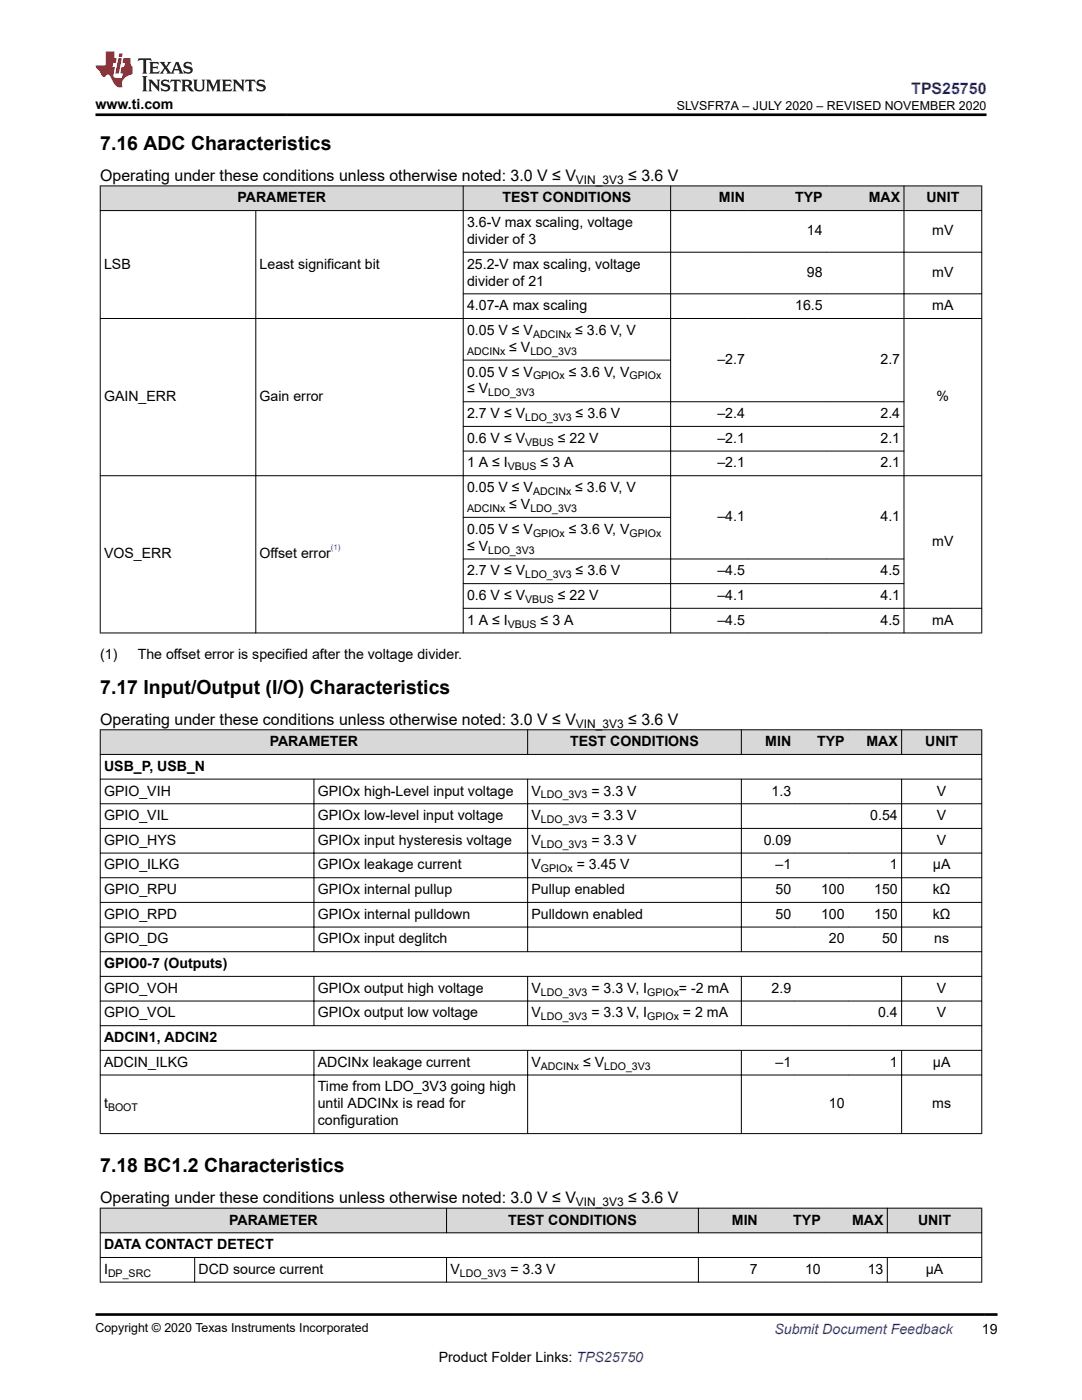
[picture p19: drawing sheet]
<svg xmlns="http://www.w3.org/2000/svg" width="216mm" height="279mm" viewBox="0 0 216 279" stroke-linecap="round" stroke-linejoin="round" font-family="sans-serif">
<defs><g id="words">
<g font-size="3.9">
<text x="20" y="29.9">7.16 ADC Characteristics</text>
<text x="20" y="138.4">7.17 Input/Output (I/O) Characteristics</text>
<text x="20" y="233.9">7.18 BC1.2 Characteristics</text>
</g>
<text font-size="3.2" fill="#00f" x="181.8" y="18.7">TPS25750</text>
<g font-size="3.2">
<text x="20" y="36.1">Operating under these conditions unless otherwise noted: 3.0 V ≤ V</text>
<text x="125.3" y="36.1">≤ 3.6 V</text>
<text x="20" y="144.6">Operating under these conditions unless otherwise noted: 3.0 V ≤ V</text>
<text x="125.3" y="144.6">≤ 3.6 V</text>
<text x="20" y="240.1">Operating under these conditions unless otherwise noted: 3.0 V ≤ V</text>
<text x="125.3" y="240.1">≤ 3.6 V</text>
</g>
<g font-size="2.8">
<text x="19.1" y="21.8">www.ti.com</text>
<text x="47.4" y="40.4">PARAMETER</text>
<text x="100.3" y="40.4">TEST CONDITIONS</text>
<text x="143.5" y="40.4">MIN</text>
<text x="158.7" y="40.4">TYP</text>
<text x="173.3" y="40.4">MAX</text>
<text x="184.8" y="40.4">UNIT</text>
<text x="93.2" y="45.3">3.6-V max scaling, voltage</text>
<text x="161" y="47">14</text>
<text x="186" y="47">mV</text>
<text x="20.8" y="53.6">LSB</text>
<text x="51.8" y="53.6">Least significant bit</text>
<text x="93.2" y="53.6">25.2-V max scaling, voltage</text>
<text x="93.2" y="48.7">divider of 3</text>
<text x="93.2" y="57">divider of 21</text>
<text x="161" y="55.3">98</text>
<text x="186" y="55.3">mV</text>
<text x="93.2" y="61.9">4.07-A max scaling</text>
<text x="158.7" y="61.9">16.5</text>
<text x="186" y="61.9">mA</text>
<text x="93.2" y="66.8">0.05 V ≤ V</text>
<text x="101.6" y="70.2">≤ V</text>
<text x="114.8" y="66.8">≤ 3.6 V, V</text>
<text x="93.2" y="75.1">0.05 V ≤ V</text>
<text x="113.5" y="75.1">≤ 3.6 V, V</text>
<text x="143.1" y="72.7">–2.7</text>
<text x="175.7" y="72.7">2.7</text>
<text x="20.8" y="80.1">GAIN_ERR</text>
<text x="51.8" y="80.1">Gain error</text>
<text x="93.2" y="78.5">≤ V</text>
<text x="93.2" y="83.5">2.7 V ≤ V</text>
<text x="114.9" y="83.5">≤ 3.6 V</text>
<text x="143.1" y="83.5">–2.4</text>
<text x="175.7" y="83.5">2.4</text>
<text x="186.9" y="80.1">%</text>
<text x="93.2" y="88.4">0.6 V ≤ V</text>
<text x="111.3" y="88.4">≤ 22 V</text>
<text x="143.1" y="88.4">–2.1</text>
<text x="175.7" y="88.4">2.1</text>
<text x="93.2" y="93.3">1 A ≤ I</text>
<text x="107.9" y="93.3">≤ 3 A</text>
<text x="143.1" y="93.3">–2.1</text>
<text x="175.7" y="93.3">2.1</text>
<text x="93.2" y="98.2">0.05 V ≤ V</text>
<text x="101.6" y="101.6">≤ V</text>
<text x="114.8" y="98.2">≤ 3.6 V, V</text>
<text x="93.2" y="106.5">0.05 V ≤ V</text>
<text x="113.5" y="106.5">≤ 3.6 V, V</text>
<text x="143.1" y="104.1">–4.1</text>
<text x="175.7" y="104.1">4.1</text>
<text x="20.8" y="111.4">VOS_ERR</text>
<text x="51.8" y="111.4">Offset error</text>
<text x="93.2" y="109.9">≤ V</text>
<text x="186" y="109">mV</text>
<text x="93.2" y="114.8">2.7 V ≤ V</text>
<text x="93.2" y="119.8">0.6 V ≤ V</text>
<text x="111.3" y="119.8">≤ 22 V</text>
<text x="114.9" y="114.8">≤ 3.6 V</text>
<text x="143.1" y="114.8">–4.5</text>
<text x="143.1" y="119.8">–4.1</text>
<text x="175.7" y="114.8">4.5</text>
<text x="175.7" y="119.8">4.1</text>
<text x="93.2" y="124.7">1 A ≤ I</text>
<text x="107.9" y="124.7">≤ 3 A</text>
<text x="143.1" y="124.7">–4.5</text>
<text x="175.7" y="124.7">4.5</text>
<text x="186" y="124.7">mA</text>
<text x="20" y="131.5">(1)</text>
<text x="27.5" y="131.5">The offset error is specified after the voltage divider.</text>
<text x="53.8" y="148.9">PARAMETER</text>
<text x="113.7" y="148.9">TEST CONDITIONS</text>
<text x="152.7" y="148.9">MIN</text>
<text x="163.1" y="148.9">TYP</text>
<text x="172.9" y="148.9">MAX</text>
<text x="184.6" y="148.9">UNIT</text>
<text x="20.8" y="153.8">USB_P, USB_N</text>
<text x="20.8" y="158.8">GPIO_VIH</text>
<text x="63.4" y="158.8">GPIOx high-Level input voltage</text>
<text x="106.1" y="158.8">V</text>
<text x="118" y="158.8">= 3.3 V</text>
<text x="154" y="158.8">1.3</text>
<text x="187" y="158.8">V</text>
<text x="20.8" y="163.7">GPIO_VIL</text>
<text x="63.4" y="163.7">GPIOx low-level input voltage</text>
<text x="106.1" y="163.7">V</text>
<text x="118" y="163.7">= 3.3 V</text>
<text x="173.6" y="163.7">0.54</text>
<text x="187" y="163.7">V</text>
<text x="20.8" y="168.6">GPIO_HYS</text>
<text x="20.8" y="173.5">GPIO_ILKG</text>
<text x="63.4" y="168.6">GPIOx input hysteresis voltage</text>
<text x="63.4" y="173.5">GPIOx leakage current</text>
<text x="106.1" y="168.6">V</text>
<text x="106.1" y="173.5">V</text>
<text x="115.1" y="173.5">= 3.45 V</text>
<text x="118" y="168.6">= 3.3 V</text>
<text x="152.4" y="168.6">0.09</text>
<text x="154.7" y="173.5">–1</text>
<text x="177.6" y="173.5">1</text>
<text x="186.1" y="173.5">µA</text>
<text x="187" y="168.6">V</text>
<text x="20.8" y="178.4">GPIO_RPU</text>
<text x="63.4" y="178.4">GPIOx internal pullup</text>
<text x="106.1" y="178.4">Pullup enabled</text>
<text x="154.7" y="178.4">50</text>
<text x="163.8" y="178.4">100</text>
<text x="174.4" y="178.4">150</text>
<text x="186.1" y="178.4">kΩ</text>
<text x="20.8" y="183.4">GPIO_RPD</text>
<text x="63.4" y="183.4">GPIOx internal pulldown</text>
<text x="106.1" y="183.4">Pulldown enabled</text>
<text x="154.7" y="183.4">50</text>
<text x="163.8" y="183.4">100</text>
<text x="174.4" y="183.4">150</text>
<text x="186.1" y="183.4">kΩ</text>
<text x="20.8" y="188.3">GPIO_DG</text>
<text x="63.4" y="188.3">GPIOx input deglitch</text>
<text x="165.4" y="188.3">20</text>
<text x="176" y="188.3">50</text>
<text x="186.4" y="188.3">ns</text>
<text x="20.8" y="193.2">GPIO0-7 (Outputs)</text>
<text x="20.8" y="203.1">GPIO_VOL</text>
<text x="20.8" y="198.1">GPIO_VOH</text>
<text x="63.4" y="203.1">GPIOx output low voltage</text>
<text x="63.4" y="198.1">GPIOx output high voltage</text>
<text x="106.1" y="203.1">V</text>
<text x="106.1" y="198.1">V</text>
<text x="118" y="203.1">= 3.3 V, I</text>
<text x="118" y="198.1">= 3.3 V, I</text>
<text x="135.5" y="198.1">= -2 mA</text>
<text x="136.3" y="203.1">= 2 mA</text>
<text x="154" y="198.1">2.9</text>
<text x="175.2" y="203.1">0.4</text>
<text x="187" y="203.1">V</text>
<text x="187" y="198.1">V</text>
<text x="20.8" y="208">ADCIN1, ADCIN2</text>
<text x="20.8" y="212.9">ADCIN_ILKG</text>
<text x="63.4" y="212.9">ADCINx leakage current</text>
<text x="106.1" y="212.9">V</text>
<text x="116.4" y="212.9">≤ V</text>
<text x="154.7" y="212.9">–1</text>
<text x="177.6" y="212.9">1</text>
<text x="186.1" y="212.9">µA</text>
<text x="20.8" y="221.2">t</text>
<text x="63.4" y="217.8">Time from LDO_3V3 going high</text>
<text x="63.4" y="221.2">until ADCINx is read for</text>
<text x="165.4" y="221.2">10</text>
<text x="186" y="221.2">ms</text>
<text x="63.4" y="224.6">configuration</text>
<text x="45.7" y="244.4">PARAMETER</text>
<text x="101.4" y="244.4">TEST CONDITIONS</text>
<text x="146" y="244.4">MIN</text>
<text x="158.3" y="244.4">TYP</text>
<text x="170" y="244.4">MAX</text>
<text x="183.2" y="244.4">UNIT</text>
<text x="20.8" y="249.3">DATA CONTACT DETECT</text>
<text x="20.8" y="254.2">I</text>
<text x="39.6" y="254.2">DCD source current</text>
<text x="89.9" y="254.2">V</text>
<text x="101.8" y="254.2">= 3.3 V</text>
<text x="149.7" y="254.2">7</text>
<text x="160.6" y="254.2">10</text>
<text x="173.1" y="254.2">13</text>
<text x="184.7" y="254.2">µA</text>
<text x="195.9" y="266.1">19</text>
<text x="87.6" y="271.7">Product Folder Links: TPS25750</text>
</g>
<text font-size="2.8" fill="#00f" x="154.5" y="266.2">Submit Document Feedback</text>
<g font-size="2.5">
<text x="135" y="21.9">SLVSFR7A – JULY 2020 – REVISED NOVEMBER 2020</text>
<text x="19.1" y="265.9">Copyright © 2020 Texas Instruments Incorporated</text>
</g>
<g font-size="2.4">
<text x="114.9" y="36.7">VIN_3V3</text>
<text x="114.9" y="145.2">VIN_3V3</text>
<text x="114.9" y="240.7">VIN_3V3</text>
</g>
<g font-size="2.1">
<text x="93.2" y="70.8">ADCINx</text>
<text x="105.8" y="70.8">LDO_3V3</text>
<text x="106.4" y="67.4">ADCINx</text>
<text x="106.4" y="75.7">GPIOx</text>
<text x="125.6" y="75.7">GPIOx</text>
<text x="97.4" y="79.1">LDO_3V3</text>
<text x="104.8" y="84">LDO_3V3</text>
<text x="104.8" y="88.9">VBUS</text>
<text x="101.3" y="93.9">VBUS</text>
<text x="106.4" y="98.8">ADCINx</text>
<text x="93.2" y="102.2">ADCINx</text>
<text x="105.8" y="102.2">LDO_3V3</text>
<text x="106.4" y="107.1">GPIOx</text>
<text x="125.6" y="107.1">GPIOx</text>
<text x="97.4" y="110.5">LDO_3V3</text>
<text x="104.8" y="115.4">LDO_3V3</text>
<text x="101.3" y="125.2">VBUS</text>
<text x="104.8" y="120.3">VBUS</text>
<text x="107.9" y="159.3">LDO_3V3</text>
<text x="107.9" y="164.2">LDO_3V3</text>
<text x="107.9" y="169.2">LDO_3V3</text>
<text x="107.9" y="174.1">GPIOx</text>
<text x="107.9" y="198.7">LDO_3V3</text>
<text x="107.9" y="203.6">LDO_3V3</text>
<text x="129.1" y="203.6">GPIOx</text>
<text x="129.1" y="198.7">GPIOx</text>
<text x="107.9" y="213.5">ADCINx</text>
<text x="120.6" y="213.5">LDO_3V3</text>
<text x="21.6" y="221.8">BOOT</text>
<text x="21.6" y="254.8">DP_SRC</text>
<text x="91.8" y="254.8">LDO_3V3</text>
</g>
<text font-size="1.6" fill="#00f" x="66" y="109.8">(1)</text>
</g></defs>
<g fill="#d8d8d8">
<path d="M20 37.1h175.9v4.9h-175.9z" fill-rule="evenodd"/>
<path d="M20.1 37.2h72.3v4.8h-72.3z" fill-rule="evenodd"/>
<path d="M92.5 37.2h41.3v4.8h-41.3z" fill-rule="evenodd"/>
<path d="M133.9 37.2h15.4v4.8h-15.4z" fill-rule="evenodd"/>
<path d="M149.3 37.2h15.6v4.8h-15.6z" fill-rule="evenodd"/>
<path d="M164.9 37.2h15.4v4.8h-15.4z" fill-rule="evenodd"/>
<path d="M180.4 37.2h15.4v4.8h-15.4z" fill-rule="evenodd"/>
</g>
<g fill="none" stroke="#000" stroke-width=".2">
<path d="M19.9 37.1h176.1M20 37v89.4M92.4 37v89.4M133.8 37v89.4M180.4 37v89.4M195.9 37v89.4M19.9 42h176.1M51 42v84.4M92.4 50.3h103.6M92.4 58.6h103.6M19.9 63.6h176.1M92.4 71.9h41.5"/>
<path d="M19.9 94.9h176.1M92.4 80.2h88M92.4 85.1h88M92.4 90h88M92.4 103.2h41.5M92.4 116.5h88M180.4 111.6h-88M19.9 126.3h176.1M196 121.4h-103.6"/>
</g>
<g fill="#d8d8d8">
<path d="M20 145.6h175.9v5h-175.9z" fill-rule="evenodd"/>
<path d="M20.1 145.7h85.1v4.8h-85.1z" fill-rule="evenodd"/>
<path d="M105.3 145.7h42.6v4.8h-42.6z" fill-rule="evenodd"/>
<path d="M148 145.7h10.6v4.8h-10.6z" fill-rule="evenodd"/>
<path d="M158.6 145.7h10.6v4.8h-10.6z" fill-rule="evenodd"/>
<path d="M169.2 145.7h10.6v4.8h-10.6z" fill-rule="evenodd"/>
<path d="M180 145.7h15.8v4.8h-15.8z" fill-rule="evenodd"/>
</g>
<g fill="none" stroke="#000" stroke-width=".2">
<path d="M19.9 145.6h176.1M19.9 150.6h176.1M19.9 155.5h176.1M20 145.6v80.7M62.6 155.4v34.6M105.3 145.6v5M105.3 155.4v34.6M147.9 145.6v5M147.9 155.4v34.6M179.9 145.6v5M179.9 155.4v34.6M195.9 145.6v80.7"/>
<path d="M19.9 160.4h176.1M19.9 165.3h176.1M19.9 170.3h176.1M19.9 175.2h176.1M19.9 180.1h176.1M19.9 185h176.1M19.9 189.9h176.1M19.9 194.9h176.1M19.9 199.8h176.1M62.6 194.8v10M105.3 194.8v10M147.9 194.8v10"/>
<path d="M179.9 194.8v10M19.9 204.7h176.1M19.9 209.6h176.1M19.9 214.5h176.1M62.6 209.6v16.7M105.3 209.6v16.7M147.9 209.6v16.7M179.9 209.6v16.7M19.9 226.2h176.1"/>
</g>
<g fill="#d8d8d8">
<path d="M20 241.1h175.9v4.9h-175.9z" fill-rule="evenodd"/>
<path d="M20.1 241.2h68.9v4.8h-68.9z" fill-rule="evenodd"/>
<path d="M89.2 241.2h50.1v4.8h-50.1z" fill-rule="evenodd"/>
<path d="M139.4 241.2h12.5v4.8h-12.5z" fill-rule="evenodd"/>
<path d="M151.9 241.2h12.6v4.8h-12.6z" fill-rule="evenodd"/>
<path d="M164.5 241.2h12.5v4.8h-12.5z" fill-rule="evenodd"/>
<path d="M177.1 241.2h18.7v4.8h-18.7z" fill-rule="evenodd"/>
</g>
<g fill="none" stroke="#000" stroke-width=".2">
<path d="M19.9 241.1h176.1M19.9 246h176.1M19.9 251h176.1M19.9 255.9h176.1M20 241.1v14.8M38.8 250.9v5M89.1 241.1v5M89.1 250.9v5M139.4 241.1v5M139.4 250.9v5M177.1 241.1v5M177.1 250.9v5"/>
<path d="M195.9 241.1v14.8"/>
</g>
<path d="M27.7 11.6l-.2 .6 .5-.2h.6v.1v2.2l-.2 .4h1l-.2-.4v-2.2v-.1h.5l.5 .2-.1-.6zM29.8 12.4l.2 .3v1.6l-.2 .4h1.9l.1-.6a1.08 1.08 0 0 1-1.3 .2v-.7h.6l.4 .2v-.7l-.4 .2h-.6v-.5l.2-.2a1 1 0 0 1 1 .3l-.1-.5zM31.8 12.4l1 1.1-1 1.2h.9l-.2-.2 .4-.8 .5 .8-.2 .2h1.6l-.2-.2 .1-.5h1l.1 .5-.1 .2h.9l-.2-.4-.8-1.9h-.5l-1 2.1-.8-1.1 .9-1h-.8l.2 .2-.5 .6-.3-.6 .1-.2zM35.2 12.8l.4 1h-.8zM36.8 12.5a.65 .65 0 0 0-.2 .7 .65 .65 0 0 0 .6 .5l.7 .1 .1 .3a.79 .79 0 0 1-.7 .4 .79 .79 0 0 1-.7-.5l.1 .7 .2-.1a.93 .93 0 0 0 1.1 0 .93 .93 0 0 0 .4-.9 1.46 1.46 0 0 0-1.2-.6l-.1-.3a1.09 1.09 0 0 1 1.2 .2l-.2-.6-.1 .1-.6-.2zM28.4 15.2l.2 .4v2.2l-.2 .4h1l-.2-.4v-2.2l.2-.4zM29.6 15.9l.2 .4v1.5l-.2 .4h.8l-.3-.4v-1.3l1.7 1.8v-2l.2-.4h-.8l.2 .2 .1 1.1-1.2-1.3zM32.3 16a.65 .65 0 0 0-.2 .8 .65 .65 0 0 0 .7 .4l.6 .2 .1 .2a.79 .79 0 0 1-.7 .4 .79 .79 0 0 1-.7-.5l.1 .7 .2-.1a.93 .93 0 0 0 1.1 .1 .93 .93 0 0 0 .4-1 1.46 1.46 0 0 0-1.2-.5l-.1-.4a1.09 1.09 0 0 1 1.2 .2l-.2-.6-.1 .1-.6-.1zM34.1 15.9l-.1 .6a.63 .63 0 0 1 .7-.3l.1 1.6-.3 .4h1l-.2-.4v-1.6a.66 .66 0 0 1 .8 .3l-.1-.6zM36.2 15.9l.2 .4v1.5l-.2 .4h.9l-.2-.2v-.7h.5l.1 .2a.79 .79 0 0 0 1.2 .6l-1-.9a.61 .61 0 0 0 .6-.6 .61 .61 0 0 0-.5-.7zM36.9 16.2h.2a.47 .47 0 0 1 .5 .1 .47 .47 0 0 1 .1 .5l-.2 .1-.6 .1zM38.5 15.9l.2 .2a2.27 2.27 0 0 0 .4 2 1.04 1.04 0 0 0 1.7-.7v-1.3l.2-.2h-.8l.2 .4v1.1a.6 .6 0 0 1-.6 .6 .6 .6 0 0 1-.6-.6v-1.1l.3-.4zM41.1 15.9l.2 .4v1.5l-.2 .4h.7l-.2-.4v-1.4l.9 1.9 .8-1.9v1.4l-.2 .4h1l-.3-.4v-1.5l.3-.4h-.8l-.7 1.5-.7-1.5zM44.3 15.9l.2 .4v1.5l-.2 .4h1.9l.1-.6a1.09 1.09 0 0 1-1.3 .2v-.7h.6l.4 .2v-.6l-.4 .2h-.6v-.6l.2-.1a1.01 1.01 0 0 1 1 .3l-.1-.6zM46.4 15.9l.3 .4v1.5l-.3 .4h.8l-.2-.4v-1.3l1.6 1.8v-2l.2-.4h-.7l.2 .2v1.1l-1.2-1.3zM49 15.9l-.1 .6a.63 .63 0 0 1 .8-.3v1.6l-.3 .4h1l-.2-.4v-1.6a.66 .66 0 0 1 .8 .3l-.1-.6zM51.4 16a.65 .65 0 0 0-.2 .8 .65 .65 0 0 0 .6 .4l.6 .2 .2 .2a.79 .79 0 0 1-.8 .4 .79 .79 0 0 1-.6-.5l.1 .7 .2-.1a.93 .93 0 0 0 1 .1 .93 .93 0 0 0 .5-1 1.46 1.46 0 0 0-1.3-.5l-.1-.4a1.09 1.09 0 0 1 1.3 .2l-.2-.6-.2 .1-.5-.1z" fill="#231f20"/>
<path d="M21.1 10.3v2.7h-2v.4l.9 1a.95 .95 0 0 0 .9 .9 .59 .59 0 0 1 .6-.4 .59 .59 0 0 1 .5 .3l.4 .8a1.59 1.59 0 0 0 2.1 1.4 1.61 1.61 0 0 1 1-2.3l1-.3-.1-1.5a1.59 1.59 0 0 1-.4-1.7h-1.4l-.2 .9h.5l-.1 .9h-.5l-.2 .9v.3l.4 .1-.2 .9h-.6a.73 .73 0 0 1-1.1-.7l.3-1.5h-.5l.2-.9h.5l.2-.9h-.5v-1.3zM23.6 11.6l-.6 3.1h.7l.6-3.1zM23.8 10.7l-.1 .6h.7l.1-.6z" fill="#ed1c24"/>
<path d="M19.1 22.9h177.8M19 262.3h180" fill="none" stroke="#000" stroke-width=".53"/>
<use href="#words"/>
</svg>
